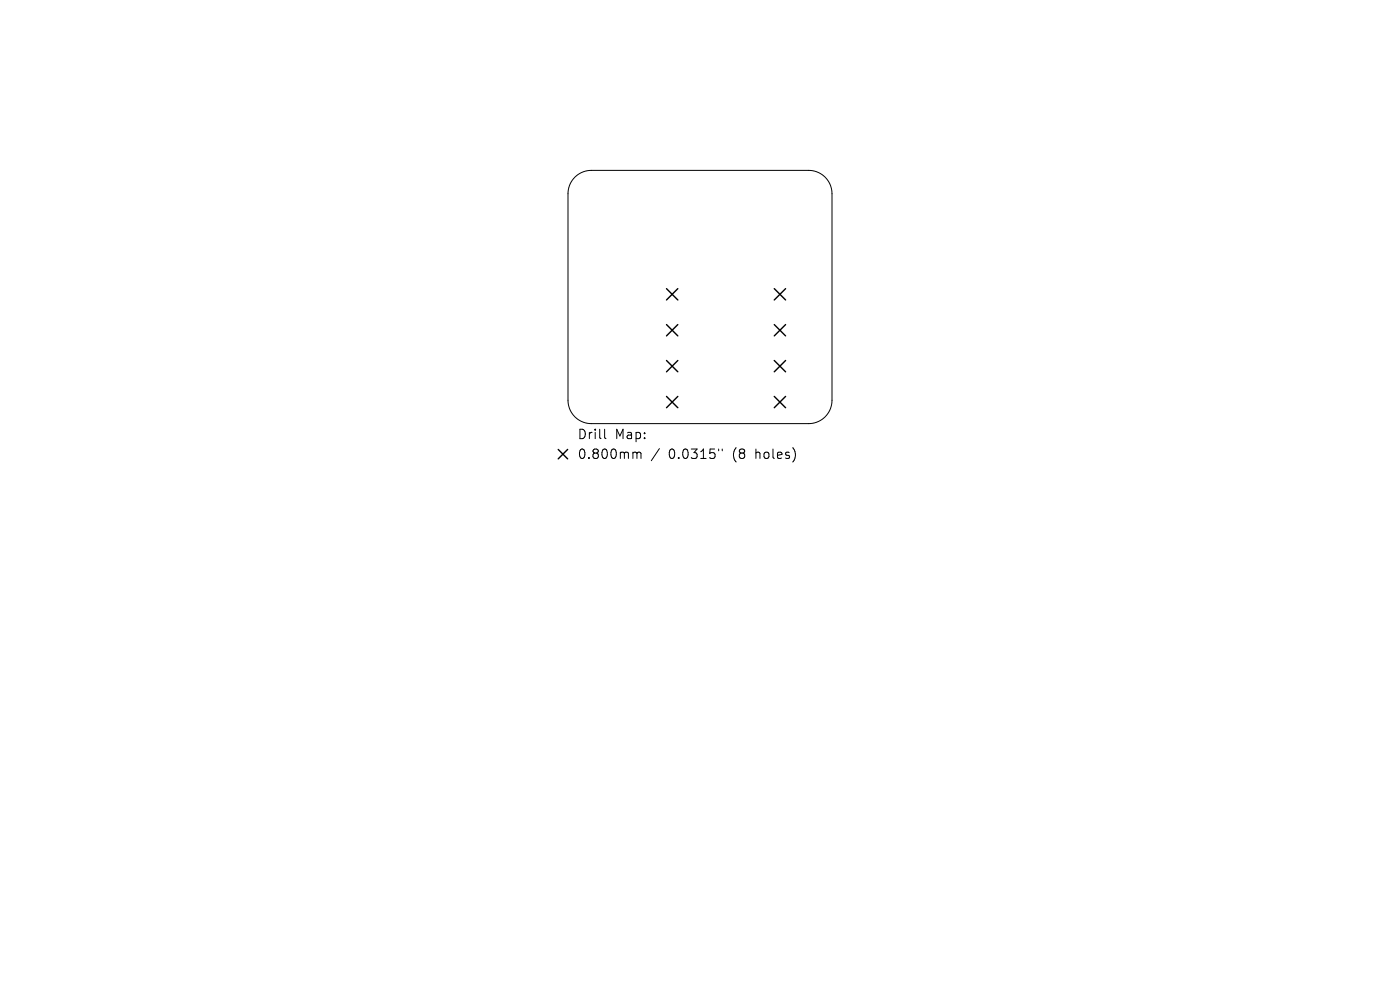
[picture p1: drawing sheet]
<svg xmlns="http://www.w3.org/2000/svg" width="297mm" height="210mm" viewBox="0 0 297 210" stroke-linecap="round" stroke-linejoin="round" font-family="sans-serif">
<defs><g id="words">
<g font-size="2.8">
<text x="122.4" y="93.4">Drill</text>
<text x="130.4" y="93.4">Map:</text>
<text x="122.4" y="97.6">0.800mm</text>
<text x="141.9" y="97.6">0.0315&quot;</text>
<text x="155.6" y="97.6">(8</text>
<text x="160.6" y="97.6">holes)</text>
</g>
</g></defs>
<path d="M121.9 37.6a5 5 0 0 1 3.6-1.5h46.1a5 5 0 0 1 4.9 5v43.8a5 5 0 0 1-4.9 5h-46.1a5 5 0 0 1-5-5v-43.8a5 5 0 0 1 1.4-3.5zM128.3 91.1v1.7l.3 .3M134.6 95.9l.4 .1 .1 .2M135.1 96.2l.3-.3 .5 .1 .1 1.3M135.1 96.2v1.1M139.9 95.2l-1.7 2.5M152.5 95.3v.3M153.2 95.3v.3" fill="none" stroke="#000" stroke-width=".21"/>
<g fill="none" stroke="#000" stroke-width=".3">
<path d="M141.4 61.2l2.4 2.4M141.4 68.9l2.4 2.4M141.4 76.5l2.4 2.4M143.8 61.2l-2.4 2.4M143.8 68.9l-2.4 2.4M143.8 76.5l-2.4 2.4M164.3 61.2l2.4 2.4M164.3 68.9l2.4 2.4M164.3 76.5l2.4 2.4M166.7 61.2l-2.4 2.4M166.7 68.9l-2.4 2.4M166.7 76.5l-2.4 2.4"/>
<path d="M118.4 95.3l2 2M120.4 95.3l-2 2M141.4 84.1l2.4 2.4M143.8 84.1l-2.4 2.4M164.3 84.1l2.4 2.4M166.7 84.1l-2.4 2.4"/>
</g>
<use href="#words"/>
</svg>
